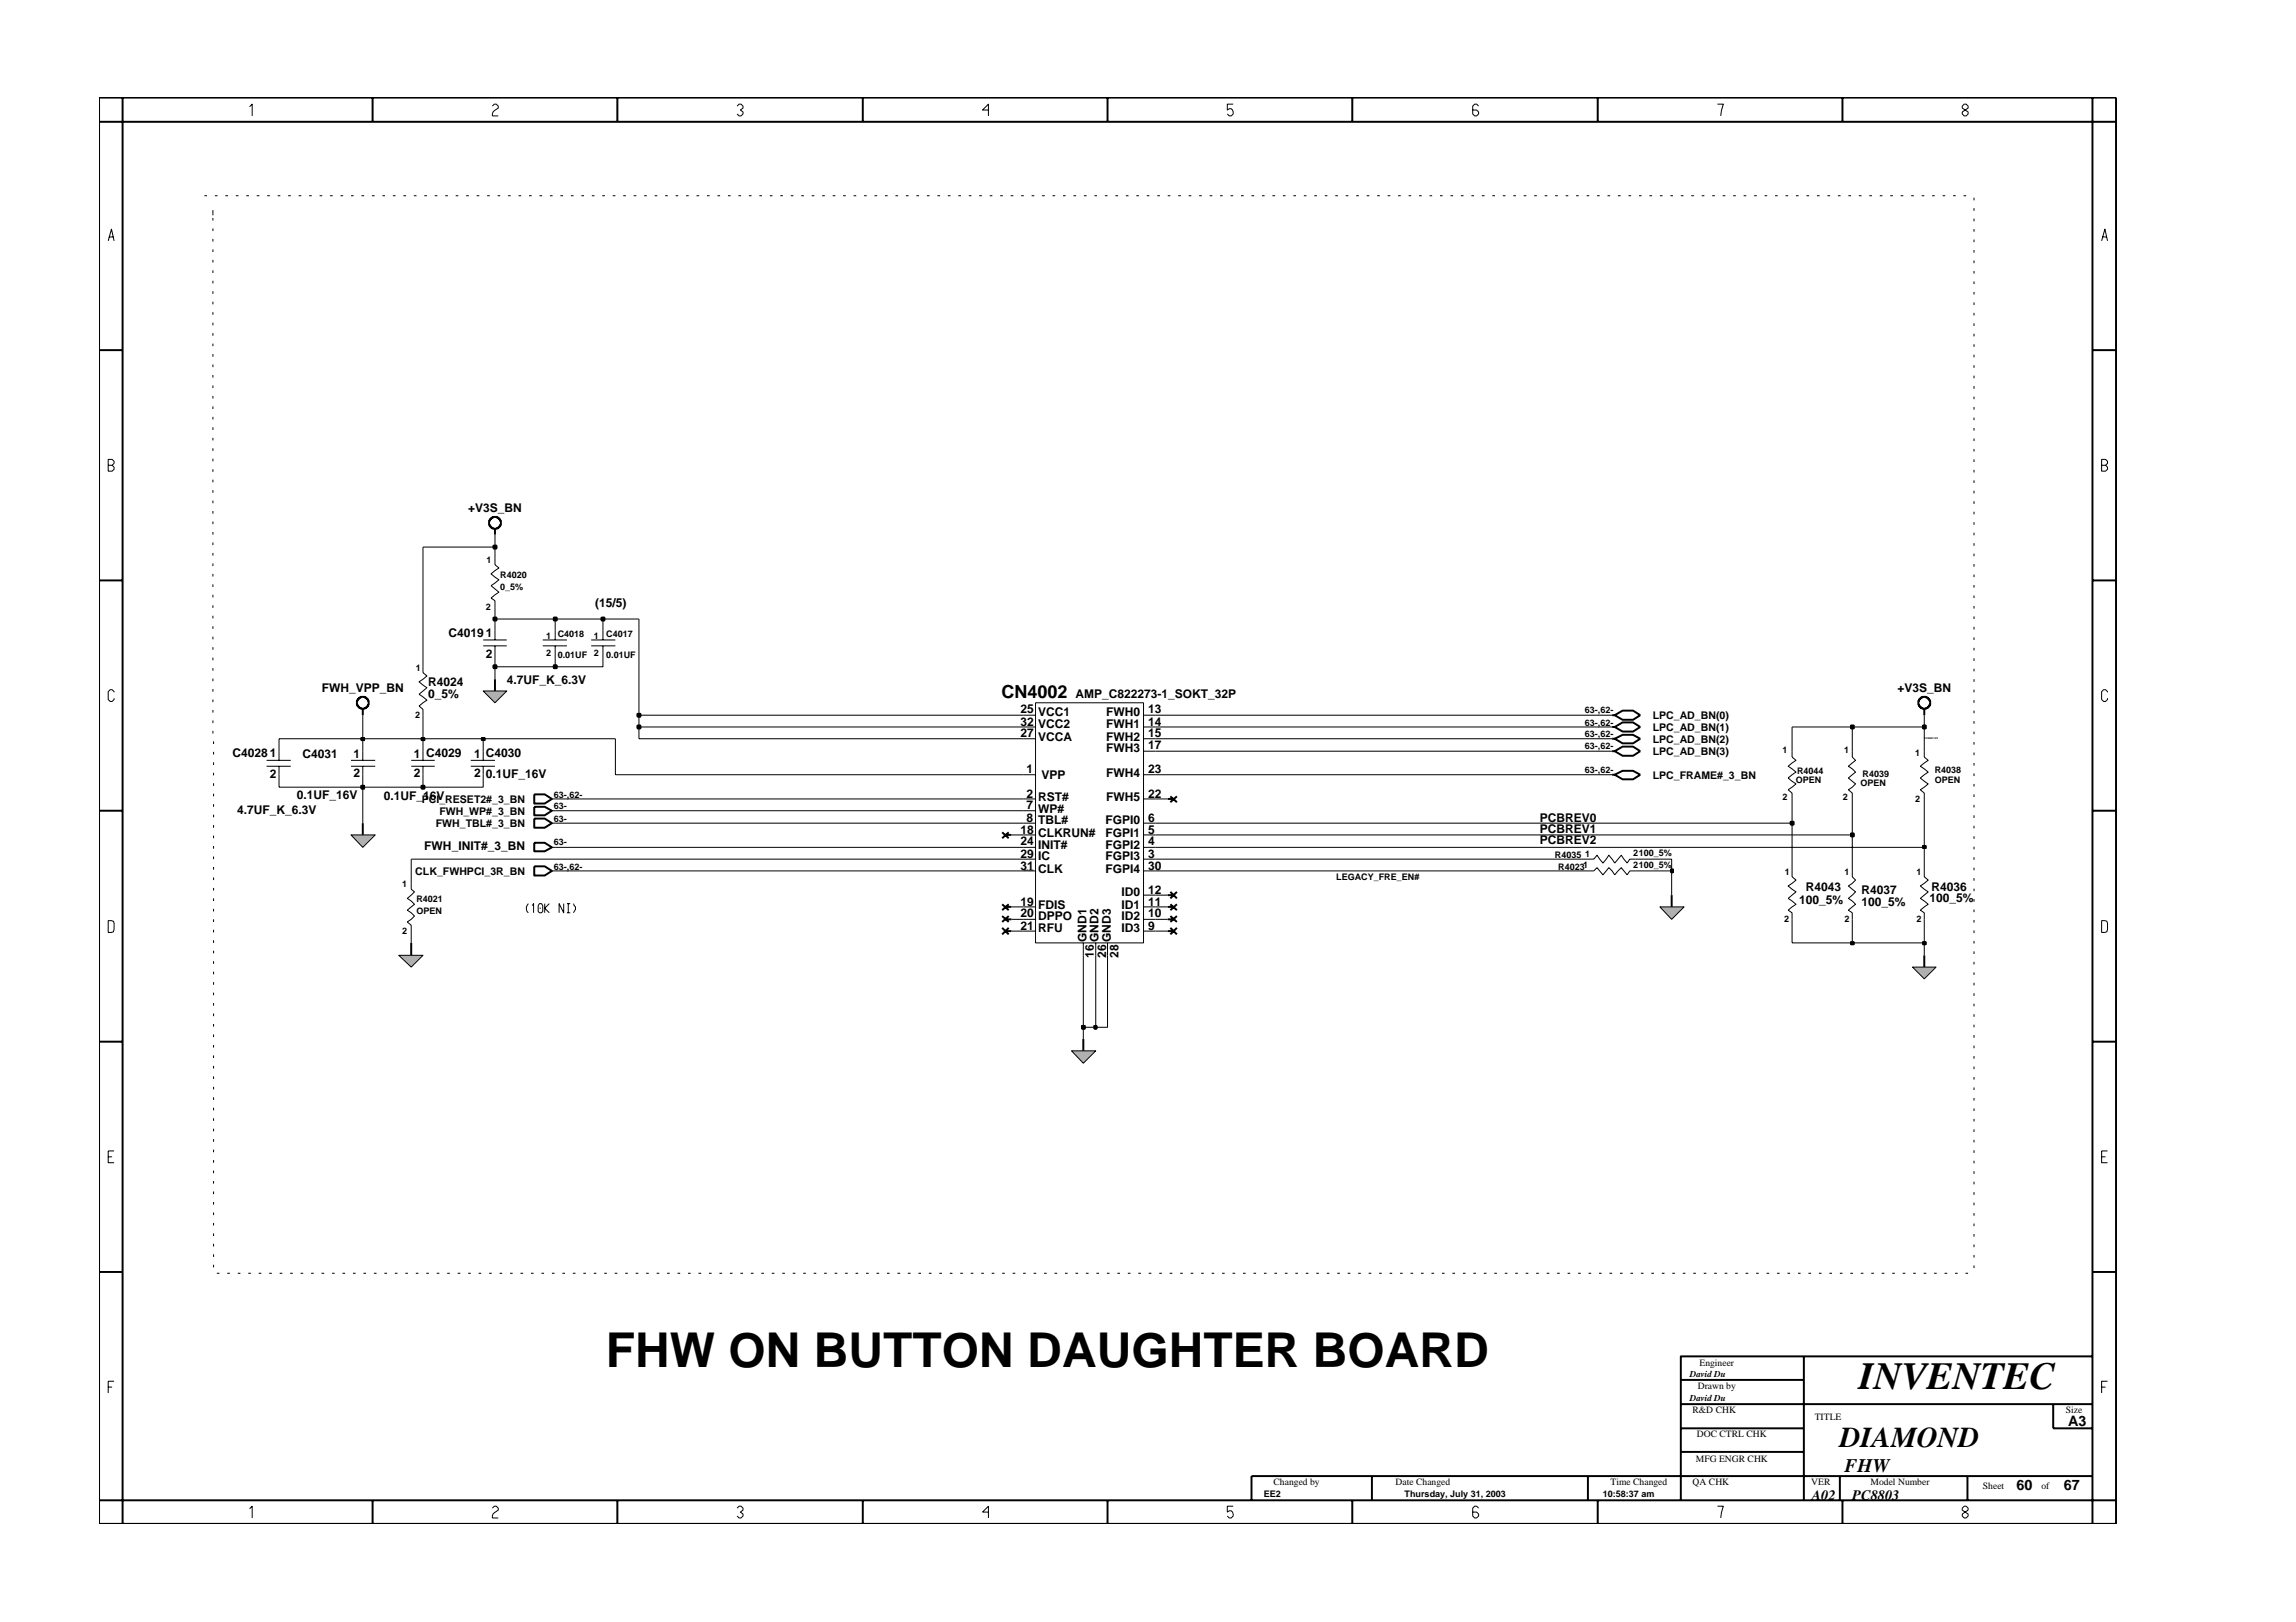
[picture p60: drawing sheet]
<svg xmlns="http://www.w3.org/2000/svg" width="297mm" height="210mm" viewBox="0 0 297 210" stroke-linecap="round" stroke-linejoin="round" font-family="sans-serif">
<defs><g id="words">
<text font-size="6.2" x="78.4" y="177">FHW ON BUTTON DAUGHTER BOARD</text>
<text font-size="5" x="240.5" y="179.7">INVENTEC</text>
<text font-size="3.7" x="238" y="187.3">DIAMOND</text>
<text font-size="2.5" x="238.6" y="190.4">FHW</text>
<text font-size="2.3" x="129.6" y="90.4">CN4002</text>
<g font-size="1.9">
<text x="267.6" y="184.6">A3</text>
<text x="234.4" y="194.1">A02</text>
<text x="239.6" y="194.1">PC8803</text>
<text x="260.9" y="192.9">60</text>
<text x="267" y="192.9">67</text>
</g>
<g font-size="1.6">
<text x="60.6" y="66.3">+V3S_BN</text>
<text x="58" y="82.4">C40191</text>
<text x="77" y="78.6">(15/5)</text>
<text x="41.6" y="89.6">FWH_VPP_BN</text>
<text x="55.4" y="88.8">R4024</text>
<text x="62.9" y="85.2">2</text>
<text x="65.6" y="88.5">4.7UF_K_6.3V</text>
<text x="245.5" y="89.6">+V3S_BN</text>
<text x="55.4" y="90.4">0_5%</text>
<text x="132" y="92.3">25</text>
<text x="132" y="93.9">32</text>
<text x="132" y="95.4">27</text>
<text x="134.3" y="92.7">VCC1</text>
<text x="134.3" y="94.2">VCC2</text>
<text x="134.3" y="95.8">VCCA</text>
<text x="139.1" y="90.3">AMP_C822273-1_SOKT_32P</text>
<text x="143.1" y="92.7">FWH0</text>
<text x="143.1" y="94.2">FWH1</text>
<text x="143.1" y="95.8">FWH2</text>
<text x="148.5" y="92.3">13</text>
<text x="148.5" y="93.9">14</text>
<text x="148.5" y="95.4">15</text>
<text x="30.1" y="98">C40281</text>
<text x="34.9" y="100.7">2</text>
<text x="39.1" y="98.1">C4031</text>
<text x="45.7" y="98.1">1</text>
<text x="45.7" y="100.5">2</text>
<text x="53.5" y="98.1">1 C4029</text>
<text x="53.5" y="100.5">2</text>
<text x="61.3" y="98.1">1 C4030</text>
<text x="61.3" y="100.5">2</text>
<text x="62.9" y="100.7">0.1UF_16V</text>
<text x="132.8" y="100.1">1</text>
<text x="134.7" y="100.8">VPP</text>
<text x="143.1" y="97.4">FWH3</text>
<text x="143.1" y="100.5">FWH4</text>
<text x="148.5" y="97">17</text>
<text x="148.5" y="100.1">23</text>
<text x="30.7" y="105.3">4.7UF_K_6.3V</text>
<text x="38.4" y="103.4">0.1UF_16V</text>
<text x="49.6" y="103.6">0.1UF_16V</text>
<text x="132" y="107.9">18</text>
<text x="132.8" y="103.2">2</text>
<text x="132.8" y="106.4">8</text>
<text x="132.8" y="104.7">7</text>
<text x="134.3" y="103.6">RST#</text>
<text x="134.3" y="106.7">TBL#</text>
<text x="134.3" y="105.1">WP#</text>
<text x="143" y="106.7">FGPI0</text>
<text x="143.1" y="103.6">FWH5</text>
<text x="148.5" y="103.2">22</text>
<text x="148.5" y="106.4">6</text>
<text x="148.5" y="107.9">5</text>
<text x="199.2" y="107.9">PCBREV1</text>
<text x="199.2" y="106.3">PCBREV0</text>
<text x="54.9" y="110">FWH_INIT#_3_BN</text>
<text x="132" y="109.4">24</text>
<text x="132" y="111">29</text>
<text x="132" y="112.5">31</text>
<text x="134.3" y="109.8">INIT#</text>
<text x="134.3" y="111.3">IC</text>
<text x="134.3" y="112.9">CLK</text>
<text x="134.3" y="108.3">CLKRUN#</text>
<text x="143" y="108.3">FGPI1</text>
<text x="143" y="109.8">FGPI2</text>
<text x="143" y="111.3">FGPI3</text>
<text x="143" y="112.9">FGPI4</text>
<text x="148.5" y="109.4">4</text>
<text x="148.5" y="111">3</text>
<text x="148.5" y="112.5">30</text>
<text x="199.2" y="109.2">PCBREV2</text>
<text x="132" y="118.7">20</text>
<text x="132" y="117.2">19</text>
<text x="134.3" y="119.1">DPPO</text>
<text x="134.3" y="117.6">FDIS</text>
<text x="145.1" y="116">ID0</text>
<text x="145.1" y="117.6">ID1</text>
<text x="145.1" y="119.1">ID2</text>
<text x="148.5" y="115.7">12</text>
<text x="148.5" y="117.2">11</text>
<text x="148.5" y="118.7">10</text>
<text x="232.8" y="117">100_5%</text>
<text x="233.6" y="115.2">R4043</text>
<text x="240.8" y="117.2">100_5%</text>
<text x="240.8" y="115.7">R4037</text>
<text x="249.6" y="116.8">100_5%</text>
<text x="249.9" y="115.2">R4036</text>
<text x="132" y="120.3">21</text>
<text x="134.3" y="120.6">RFU</text>
<text x="140.6" y="121.9" transform="rotate(-90 140.6 121.9)">GND1</text>
<text x="141.5" y="124" transform="rotate(-90 141.5 124)">16</text>
<text x="142.1" y="121.9" transform="rotate(-90 142.1 121.9)">GND2</text>
<text x="143.1" y="124" transform="rotate(-90 143.1 124)">26</text>
<text x="143.7" y="121.9" transform="rotate(-90 143.7 121.9)">GND3</text>
<text x="144.7" y="124" transform="rotate(-90 144.7 124)">28</text>
<text x="145.1" y="120.6">ID3</text>
<text x="148.5" y="120.3">9</text>
</g>
<g font-size="1.4">
<text x="213.8" y="94.6">LPC_AD_BN(1)</text>
<text x="213.8" y="93.1">LPC_AD_BN(0)</text>
<text x="213.8" y="100.8">LPC_FRAME#_3_BN</text>
<text x="213.8" y="97.7">LPC_AD_BN(3)</text>
<text x="213.8" y="96.1">LPC_AD_BN(2)</text>
<text x="54.6" y="103.9">PCI_RESET2#_3_BN</text>
<text x="56.4" y="107">FWH_TBL#_3_BN</text>
<text x="56.8" y="105.4">FWH_WP#_3_BN</text>
<text x="53.7" y="113.2">CLK_FWHPCI_3R_BN</text>
</g>
<g font-size="1.2">
<text x="62.9" y="72.8">1</text>
<text x="64.7" y="76.4">0_5%</text>
<text x="64.7" y="74.9">R4020</text>
<text x="62.9" y="78.9">2</text>
<text x="70.6" y="82.6">1</text>
<text x="72.2" y="82.4">C4018</text>
<text x="76.8" y="82.6">1</text>
<text x="78.4" y="82.4">C4017</text>
<text x="53.8" y="86.9">1</text>
<text x="70.6" y="84.9">2</text>
<text x="72.2" y="85.2">0.01UF</text>
<text x="76.8" y="84.9">2</text>
<text x="78.4" y="85.2">0.01UF</text>
<text x="53.7" y="92.9">2</text>
<text x="205" y="95.4">63-,62-</text>
<text x="205" y="93.9">63-,62-</text>
<text x="205" y="92.3">63-,62-</text>
<text x="205" y="100.1">63-,62-</text>
<text x="205" y="97">63-,62-</text>
<text x="230.6" y="97.5">1</text>
<text x="232.3" y="101.4">OPEN</text>
<text x="232.5" y="100.2">R4044</text>
<text x="238.6" y="97.5">1</text>
<text x="240.7" y="101.7">OPEN</text>
<text x="241" y="100.5">R4039</text>
<text x="247.8" y="97.8">1</text>
<text x="250.3" y="101.3">OPEN</text>
<text x="250.3" y="100.1">R4038</text>
<text x="71.7" y="104.7">63-</text>
<text x="71.7" y="106.4">63-</text>
<text x="71.7" y="103.2">63-,62-</text>
<text x="230.6" y="103.5">2</text>
<text x="238.4" y="103.5">2</text>
<text x="247.8" y="103.8">2</text>
<text x="71.7" y="112.5">63-,62-</text>
<text x="71.7" y="109.4">63-</text>
<text x="172.9" y="113.9">LEGACY_FRE_EN#</text>
<text x="201.2" y="111">R4035</text>
<text x="201.6" y="112.5">R40231</text>
<text x="205.1" y="110.8">1</text>
<text x="211.3" y="112.4">2100_5%</text>
<text x="211.3" y="110.8">2100_5%</text>
<text x="230.9" y="113.3">1</text>
<text x="238.6" y="113.3">1</text>
<text x="247.9" y="113.3">1</text>
<text x="52" y="114.8">1</text>
<text x="53.9" y="118.3">OPEN</text>
<text x="53.9" y="116.8">R4021</text>
<text x="230.8" y="119.3">2</text>
<text x="238.6" y="119.3">2</text>
<text x="247.9" y="119.3">2</text>
<text x="52" y="120.9">2</text>
<text x="218.6" y="178.2">David Du</text>
<text x="219.6" y="179.8">Drawn by</text>
<text x="219.9" y="176.7">Engineer</text>
<text x="218.6" y="181.3">David Du</text>
<text x="219" y="182.9">R&amp;D CHK</text>
<text x="234.8" y="183.8">TITLE</text>
<text x="267.3" y="182.9">Size</text>
<text x="219.4" y="189.2">MFG ENGR CHK</text>
<text x="219.5" y="186">DOC CTRL CHK</text>
<text x="163.5" y="193.7">EE2</text>
<text x="164.8" y="192.2">Changed by</text>
<text x="180.6" y="192.2">Date Changed</text>
<text x="181.7" y="193.7">Thursday, July 31, 2003</text>
<text x="207.4" y="193.7">10:58:37 am</text>
<text x="208.4" y="192.2">Time Changed</text>
<text x="219" y="192.2">QA CHK</text>
<text x="234.3" y="192.2">VER</text>
<text x="242" y="192.2">Model Number</text>
<text x="256.5" y="192.7">Sheet</text>
<text x="264.1" y="192.7">of</text>
</g>
<g font-size=".3">
<text x="248.9" y="95.6">POWER15/5</text>
<text x="132.4" y="112.7">CLK4/20</text>
</g>
</g></defs>
<path d="M248.9 123.6v1.6" fill="none" stroke="#000" stroke-width=".25"/>
<path d="M247.4 125.2h3.1l-1.6 1.5z" fill-rule="evenodd" fill="#b3b3b3" stroke="#000" stroke-width=".13"/>
<g fill="none" stroke="#000" stroke-width=".25">
<path d="M63.4 67.2l.2-.1a.61 .61 0 0 1 .9 0l.3 .3v.5l-.5 .5h-.5v-.1h-.2l-.2-.2v-.2h-.1zM64 68.4v.8M46.3 90.4h.2a.61 .61 0 0 1 .9 0l.3 .3v.5l-.5 .5h-.5v-.1h-.2l-.2-.2-.1-.7h.1zM46.9 91.8v.8M248.4 90.4h.1a.61 .61 0 0 1 .9 0l.3 .3v.5l-.5 .5h-.5v-.1h-.2l-.2-.2-.1-.7h.1zM248.9 91.8v.8M129.7 117l.8 .8M129.7 107.7l.8 .8M129.7 118.5l.8 .8M130.1 117.4h.7M130.1 108h.7M130.1 119h.7"/>
<path d="M130.5 117l-.8 .8M130.5 107.7l-.8 .8M130.5 118.5l-.8 .8M151.1 117.4h.7M151.1 119h.7M151.1 115.8h.7M151.1 103.4h.7M151.4 115.4l.9 .9M151.4 103.1l.9 .7M151.4 117l.9 .8M151.4 118.5l.9 .8M152.3 115.4l-.9 .9"/>
<path d="M152.3 103.1l-.9 .7M152.3 117l-.9 .8M152.3 118.5l-.9 .8M216.3 115.8v1.6M129.7 120.1l.8 .8M130.1 120.5h.7M130.5 120.1l-.8 .8M151.1 120.5h.7M151.4 120.1l.9 .8M152.3 120.1l-.9 .8"/>
</g>
<path d="M64 72.3v.8l.5 .4-1 .8 1 .7-1 .8 1 .8-1 .8 .5 .3v.9M54.7 86.3v.8l.5 .4-1 .7 1 .8-1 .8 1 .8-1 .8 .5 .4v.8M231.8 97.2v.8l.6 .4-1.1 .8 1.1 .7-1.1 .8 1.1 .7-1.1 .8 .5 .4v.8M239.6 97.2v.8l.5 .4-1 .8 1 .7-1 .8 1 .7-1 .8 .5 .4v.8M248.9 97.2v.8l.6 .4-1.1 .8 1.1 .7-1.1 .8 1.1 .7-1.1 .8 .5 .4v.8M53.2 114.3v.8l.4 .3-.9 .9 .9 .7-.9 .8 .9 .7-.9 .8 .5 .4v.8M205.4 112.7h.8l.4-.4 .8 .9 .7-.9 .8 .9 .8-.9 .8 .9 .3-.5h.8M205.4 111.2h.8l.4-.5 .8 1 .7-1 .8 1 .8-1 .8 1 .3-.5h.8M231.8 112.7v.8l.6 .4-1.1 .8 1.1 .7-1.1 .9 1.1 .7-1.1 .8 .5 .3v.9M239.6 112.7v.8l.5 .4-1 .8 1 .7-1 .9 1 .7-1 .8 .5 .3v.9M248.9 112.7v.8l.6 .4-1.1 .8 1.1 .7-1.1 .9 1.1 .7-1.1 .8 .5 .3v.9" fill="none" stroke="#000" stroke-width=".13"/>
<path d="M214.7 117.4h3.2l-1.6 1.6z" fill-rule="evenodd" fill="#b3b3b3" stroke="#000" stroke-width=".13"/>
<path d="M46.9 106.5v1.5M69.1 109.1h1.4l.9 .6-.9 .5h-1.4z" fill="none" stroke="#000" stroke-width=".25"/>
<g fill="none" stroke="#000" stroke-width=".13">
<path d="M45.4 98.4h3.1M45.4 99.2h3.1M46.9 97.2v1.2M46.9 99.2v1.1M53.2 98.4h3M53.2 99.2h3M54.7 97.2v1.2M54.7 99.2v1.1M60.9 98.4h3.1M60.9 99.2h3.1M62.5 97.2v1.2M62.5 99.2v1.1"/>
<path d="M71.4 109.7h.4"/>
</g>
<path d="M45.4 108h3.1l-1.6 1.7z" fill-rule="evenodd" fill="#b3b3b3" stroke="#000" stroke-width=".13"/>
<g fill="none" stroke="#000" stroke-width=".13">
<path d="M34.5 98.4h3.1M34.5 99.2h3.1M36.1 97.2v1.2M36.1 99.2v1.1M62.5 82.8h3.1M62.5 83.6h3.1M64 81.6v1.2M64 83.6v1.2M70.2 82.8h3.1M70.2 83.6h3.1M71.8 81.6v1.2M71.8 83.6v1.2"/>
<path d="M76.5 82.8h3.1M76.5 83.6h3.1M78 81.6v1.2M78 83.6v1.2M132.4 92.6h1.6M132.4 94.1h1.6M132.4 95.6h1.6M134 90.9h13.9v31.1h-13.9zM147.9 92.6h1.6M147.9 94.1h1.6M147.9 95.6h1.6M147.9 97.2h1.6"/>
<path d="M71.4 103.4h.4M71.4 104.9h.4M71.4 106.5h.4M71.4 112.7h.4M132.4 100.3h1.6M132.4 103.4h1.6M132.4 104.9h1.6M132.4 106.5h1.6M132.4 108h1.6M132.4 109.7h1.6M132.4 111.2h1.6M132.4 112.7h1.6"/>
<path d="M132.4 117.4h1.6M132.4 119h1.6M147.9 100.3h1.6M147.9 103.4h1.6M147.9 106.5h1.6M147.9 108h1.6M147.9 109.7h1.6M147.9 111.2h1.6M147.9 112.7h1.6M147.9 117.4h1.6M147.9 119h1.6M147.9 115.8h1.6"/>
<path d="M132.4 120.5h1.6M140.2 122v1.6M141.8 122v1.6M143.3 122v1.6M147.9 120.5h1.6"/>
</g>
<g fill="none" stroke="#000" stroke-width=".25">
<path d="M64 87.9v1.5M208.6 97.2h.3M208.6 95.6h.3M208.6 94.1h.3M208.6 92.6h.3M208.9 97.2l1-.6h1.4l.9 .6-.9 .6h-1.4zM208.9 95.6l1-.5h1.4l.9 .5-.9 .6h-1.4zM208.9 94.1l1-.6h1.4l.9 .6-.9 .6h-1.4zM208.9 92.6l1-.6h1.4l.9 .6-.9 .5h-1.4zM69.1 104.4h1.4l.9 .5-.9 .6h-1.4zM69.1 105.9h1.4l.9 .6-.9 .6h-1.4zM69.1 102.8h1.4l.9 .6-.9 .6h-1.4z"/>
<path d="M69.1 112.1h1.4l.9 .6-.9 .6h-1.4zM208.6 100.3h.3M208.9 100.3l1-.5h1.4l.9 .5-.9 .6h-1.4z"/>
</g>
<path d="M62.5 89.4h3.1l-1.6 1.5z" fill-rule="evenodd" fill="#b3b3b3" stroke="#000" stroke-width=".13"/>
<path d="M53.2 122v1.6" fill="none" stroke="#000" stroke-width=".25"/>
<path d="M51.6 123.6h3.1l-1.5 1.6z" fill-rule="evenodd" fill="#b3b3b3" stroke="#000" stroke-width=".13"/>
<path d="M140.2 134.5v1.5" fill="none" stroke="#000" stroke-width=".25"/>
<path d="M138.6 136h3.2l-1.6 1.6z" fill-rule="evenodd" fill="#b3b3b3" stroke="#000" stroke-width=".13"/>
<path d="M140.2 132.9v1.6" fill="none" stroke="#000" stroke-width=".13"/>
<path d="M140 132.8h.3v.3h-.3z" fill-rule="evenodd" fill="#c2c2c2" stroke="#000" stroke-width=".25"/>
<path d="M140 132.8h.3v.3h-.3z" fill="none" stroke="#000" stroke-width=".25"/>
<path d="M140.2 123.6v9.3h1.6" fill="none" stroke="#000" stroke-width=".13"/>
<path d="M141.6 132.8h.2v.3h-.2z" fill-rule="evenodd" fill="#c2c2c2" stroke="#000" stroke-width=".25"/>
<path d="M141.6 132.8h.2v.3h-.2z" fill="none" stroke="#000" stroke-width=".25"/>
<path d="M231.8 119v3h7.8M53.2 120.5v1.5M141.8 123.6v9.3h1.5v-9.3M248.9 122v1.6" fill="none" stroke="#000" stroke-width=".13"/>
<path d="M239.5 121.9h.3v.3h-.3z" fill-rule="evenodd" fill="#c2c2c2" stroke="#000" stroke-width=".25"/>
<path d="M239.5 121.9h.3v.3h-.3z" fill="none" stroke="#000" stroke-width=".25"/>
<path d="M239.6 119v3h9.3" fill="none" stroke="#000" stroke-width=".13"/>
<path d="M248.8 121.9h.3v.3h-.3z" fill-rule="evenodd" fill="#c2c2c2" stroke="#000" stroke-width=".25"/>
<path d="M248.8 121.9h.3v.3h-.3z" fill="none" stroke="#000" stroke-width=".25"/>
<path d="M53.2 111.2v3.1M71.8 112.7h60.6M130.8 119h1.6M130.8 117.4h1.6M149.5 119h1.6M149.5 117.4h1.6M149.5 115.8h1.6M149.5 112.7h55.9M211.6 112.7h4.7v3.1M248.9 119v3M130.8 120.5h1.6M149.5 120.5h1.6" fill="none" stroke="#000" stroke-width=".13"/>
<path d="M216.2 112.5h.2v.4h-.2z" fill-rule="evenodd" fill="#c2c2c2" stroke="#000" stroke-width=".25"/>
<path d="M216.2 112.5h.2v.4h-.2z" fill="none" stroke="#000" stroke-width=".25"/>
<path d="M53.2 111.2h79.2M71.8 109.7h60.6M149.5 109.7h99.4v3M149.5 111.2h55.9M211.6 111.2h4.7v1.5M231.8 106.5v6.2M239.6 108v4.7" fill="none" stroke="#000" stroke-width=".13"/>
<path d="M248.8 109.5h.3v.2h-.3z" fill-rule="evenodd" fill="#c2c2c2" stroke="#000" stroke-width=".25"/>
<path d="M248.8 109.5h.3v.2h-.3z" fill="none" stroke="#000" stroke-width=".25"/>
<path d="M130.8 108h1.6M149.5 108h90.1M248.9 103.4v6.3" fill="none" stroke="#000" stroke-width=".13"/>
<path d="M239.5 107.9h.3v.3h-.3z" fill-rule="evenodd" fill="#c2c2c2" stroke="#000" stroke-width=".25"/>
<path d="M239.5 107.9h.3v.3h-.3z" fill="none" stroke="#000" stroke-width=".25"/>
<path d="M46.9 101.9v4.6M71.8 106.5h60.6M149.5 106.5h82.3M239.6 103.4v4.6" fill="none" stroke="#000" stroke-width=".13"/>
<path d="M231.7 106.4h.3v.3h-.3z" fill-rule="evenodd" fill="#c2c2c2" stroke="#000" stroke-width=".25"/>
<path d="M231.7 106.4h.3v.3h-.3z" fill="none" stroke="#000" stroke-width=".25"/>
<path d="M36.1 100.3v1.6h10.8M71.8 104.9h60.6M71.8 103.4h60.6M149.5 103.4h1.6M231.8 103.4v3.1" fill="none" stroke="#000" stroke-width=".13"/>
<path d="M46.8 101.7h.3v.3h-.3z" fill-rule="evenodd" fill="#c2c2c2" stroke="#000" stroke-width=".25"/>
<path d="M46.8 101.7h.3v.3h-.3z" fill="none" stroke="#000" stroke-width=".25"/>
<path d="M46.9 100.3v1.6h7.8" fill="none" stroke="#000" stroke-width=".13"/>
<path d="M54.6 101.7h.3v.3h-.3z" fill-rule="evenodd" fill="#c2c2c2" stroke="#000" stroke-width=".25"/>
<path d="M54.6 101.7h.3v.3h-.3z" fill="none" stroke="#000" stroke-width=".25"/>
<path d="M36.1 97.2v-1.6h10.8v1.6M54.7 95.6v1.6M62.5 95.6v1.6M79.6 95.6v4.7h52.8M149.5 97.2h59.1M231.8 94.1v3.1M239.6 94.1v3.1M248.9 94.1v3.1M54.7 100.3v1.6h7.8v-1.6M149.5 100.3h59.1" fill="none" stroke="#000" stroke-width=".13"/>
<path d="M46.8 95.5h.3v.3h-.3z" fill-rule="evenodd" fill="#c2c2c2" stroke="#000" stroke-width=".25"/>
<path d="M46.8 95.5h.3v.3h-.3z" fill="none" stroke="#000" stroke-width=".25"/>
<path d="M46.9 92.6v3h7.8" fill="none" stroke="#000" stroke-width=".13"/>
<path d="M54.6 95.5h.3v.3h-.3z" fill-rule="evenodd" fill="#c2c2c2" stroke="#000" stroke-width=".25"/>
<path d="M54.6 95.5h.3v.3h-.3z" fill="none" stroke="#000" stroke-width=".25"/>
<path d="M54.7 92.6v3h7.8" fill="none" stroke="#000" stroke-width=".13"/>
<path d="M62.3 95.5h.4v.3h-.4z" fill-rule="evenodd" fill="#c2c2c2" stroke="#000" stroke-width=".25"/>
<path d="M62.3 95.5h.4v.3h-.4z" fill="none" stroke="#000" stroke-width=".25"/>
<path d="M62.5 95.6h17.1M82.7 94.1v1.5h49.7M149.5 95.6h59.1" fill="none" stroke="#000" stroke-width=".13"/>
<path d="M82.5 93.9h.3v.3h-.3z" fill-rule="evenodd" fill="#c2c2c2" stroke="#000" stroke-width=".25"/>
<path d="M82.5 93.9h.3v.3h-.3z" fill="none" stroke="#000" stroke-width=".25"/>
<path d="M82.7 92.6v1.5h49.7M149.5 94.1h59.1M231.8 94.1h7.8" fill="none" stroke="#000" stroke-width=".13"/>
<path d="M239.5 93.9h.3v.3h-.3z" fill-rule="evenodd" fill="#c2c2c2" stroke="#000" stroke-width=".25"/>
<path d="M239.5 93.9h.3v.3h-.3z" fill="none" stroke="#000" stroke-width=".25"/>
<path d="M239.6 94.1h9.3" fill="none" stroke="#000" stroke-width=".13"/>
<path d="M248.8 93.9h.3v.3h-.3z" fill-rule="evenodd" fill="#c2c2c2" stroke="#000" stroke-width=".25"/>
<path d="M248.8 93.9h.3v.3h-.3z" fill="none" stroke="#000" stroke-width=".25"/>
<path d="M248.9 92.6v1.5" fill="none" stroke="#000" stroke-width=".13"/>
<path d="M82.5 92.4h.3v.3h-.3z" fill-rule="evenodd" fill="#c2c2c2" stroke="#000" stroke-width=".25"/>
<path d="M82.5 92.4h.3v.3h-.3z" fill="none" stroke="#000" stroke-width=".25"/>
<path d="M54.7 70.8v15.5M64 86.3v1.6M82.7 80.1v12.5h49.7M149.5 92.6h59.1" fill="none" stroke="#000" stroke-width=".13"/>
<path d="M63.9 86.1h.3v.4h-.3z" fill-rule="evenodd" fill="#c2c2c2" stroke="#000" stroke-width=".25"/>
<path d="M63.9 86.1h.3v.4h-.3z" fill="none" stroke="#000" stroke-width=".25"/>
<path d="M64 84.8v1.5h7.8" fill="none" stroke="#000" stroke-width=".13"/>
<path d="M71.7 86.1h.3v.4h-.3z" fill-rule="evenodd" fill="#c2c2c2" stroke="#000" stroke-width=".25"/>
<path d="M71.7 86.1h.3v.4h-.3z" fill="none" stroke="#000" stroke-width=".25"/>
<path d="M64 80.1v1.5M71.8 84.8v1.5h6.2v-1.5M71.8 80.1v1.5M78 80.1v1.5" fill="none" stroke="#000" stroke-width=".13"/>
<path d="M63.9 79.9h.3v.4h-.3z" fill-rule="evenodd" fill="#c2c2c2" stroke="#000" stroke-width=".25"/>
<path d="M63.9 79.9h.3v.4h-.3z" fill="none" stroke="#000" stroke-width=".25"/>
<path d="M64 78.6v1.5h7.8" fill="none" stroke="#000" stroke-width=".13"/>
<path d="M71.7 79.9h.3v.4h-.3z" fill-rule="evenodd" fill="#c2c2c2" stroke="#000" stroke-width=".25"/>
<path d="M71.7 79.9h.3v.4h-.3z" fill="none" stroke="#000" stroke-width=".25"/>
<path d="M71.8 80.1h6.2" fill="none" stroke="#000" stroke-width=".13"/>
<path d="M77.8 79.9h.4v.4h-.4z" fill-rule="evenodd" fill="#c2c2c2" stroke="#000" stroke-width=".25"/>
<path d="M77.8 79.9h.4v.4h-.4z" fill="none" stroke="#000" stroke-width=".25"/>
<path d="M54.7 70.8h9.3v1.5M78 80.1h4.7" fill="none" stroke="#000" stroke-width=".13"/>
<path d="M63.9 70.6h.3v.4h-.3z" fill-rule="evenodd" fill="#c2c2c2" stroke="#000" stroke-width=".25"/>
<g fill="none" stroke="#000" stroke-width=".25">
<path d="M12.8 12.6h261v184.6h-261zM12.8 15.8h261M15.9 12.6v184.6M48.2 12.6v3.2M79.9 12.6v3.2M111.6 12.6v3.2M143.3 12.6v3.2M174.9 12.6v3.2M206.7 12.6v3.2M238.4 12.6v3.2M270.7 12.6v184.6M12.8 45.3h3.1"/>
<path d="M270.7 45.3h3.1M12.8 75.1h3.1M63.9 70.6h.3v.4h-.3zM270.7 75.1h3.1M12.8 104.9h3.1M270.7 104.9h3.1M12.8 134.8h3.1M270.7 134.8h3.1M12.8 164.6h3.1M217.5 178.6h15.9M233.4 175.5v18.7M270.7 175.5h-53.2v18.7"/>
<path d="M270.7 164.6h3.1M12.8 194.2h261M48.2 194.2v3M79.9 194.2v3M111.6 194.2v3M143.3 194.2v3M174.9 194.2v3M177.5 191v3.2M205.4 191v3.2M206.7 194.2v3M217.5 181.7h53.2M217.5 184.8h15.9"/>
<path d="M217.5 187.9h15.9M238 191v3.2M238.4 194.2v3M254.5 191v3.2M265.6 181.7v3.1h5.1M270.7 191h-108.8v3.2"/>
</g>
<g fill="none" stroke="#000" stroke-width=".13">
<path d="M32.3 13.8l.3-.3v1.5M63.7 13.7l.3-.2h.2l.3 .2v.3l-.5 .3-.3 .4v.3h.8M95.4 13.7l.2-.2h.3l.2 .2v.3l-.3 .2 .3 .3v.2l-.2 .3h-.3l-.2-.3M127.9 14.2h-.8l.8-.7v1.5M159.5 13.5h-.7v.7l.2-.1a.5 .5 0 0 1 .5 .6l-.2 .3h-.3l-.2-.3M191.3 13.7l-.3-.2h-.2l-.3 .2v1l.3 .3h.2l.3-.3v-.2l-.3-.3h-.5M222.2 13.5h.8l-.4 1.5M253.9 13.7l.2-.2h.3l.2 .2v.3l-.7 .5v.2l.2 .3h.3l.2-.3v-.2l-.7-.5zM14 31.2l.4-1.6 .4 1.6M14.1 30.7h.6M26.4 25.3h.4M27.5 27.2v.7"/>
<path d="M27.5 28.2v.3M27.5 29.6v.3M27.5 30.9v.4M27.5 32.3v.3M27.5 33.6v.4M27.5 35v.3M27.5 36.3v.4M27.5 37.7v.3M27.5 39v.4M27.8 25.3h.3M29.2 25.3h.3M30.5 25.3h.3"/>
<path d="M31.9 25.3h.3M33.2 25.3h.4M34.6 25.3h.3M35.9 25.3h.4M37.3 25.3h.3M38.6 25.3h.4M40 25.3h.3M41.3 25.3h.4M42.7 25.3h.3M44.1 25.3h.3M45.4 25.3h.3M46.8 25.3h.3"/>
<path d="M48.1 25.3h.4M49.5 25.3h.3M50.8 25.3h.4M52.2 25.3h.3M53.5 25.3h.4M54.9 25.3h.3M56.2 25.3h.4M57.6 25.3h.3M59 25.3h.3M60.3 25.3h.3M61.7 25.3h.3M63 25.3h.4"/>
<path d="M64.4 25.3h.3M65.7 25.3h.4M67.1 25.3h.3M68.4 25.3h.4M69.8 25.3h.3M71.1 25.3h.4M72.5 25.3h.3M73.9 25.3h.3M75.2 25.3h.4M76.6 25.3h.3M77.9 25.3h.4M79.3 25.3h.3"/>
<path d="M80.6 25.3h.4M82 25.3h.3M83.3 25.3h.4M84.7 25.3h.3M86 25.3h.4M87.4 25.3h.3M88.8 25.3h.3M90.1 25.3h.4M91.5 25.3h.3M92.8 25.3h.4M94.2 25.3h.3M95.5 25.3h.4"/>
<path d="M96.9 25.3h.3M98.2 25.3h.4M99.6 25.3h.3M101 25.3h.3M102.3 25.3h.3M103.7 25.3h.3M105 25.3h.4M106.4 25.3h.3M107.7 25.3h.4M109.1 25.3h.3M110.4 25.3h.4M111.8 25.3h.3"/>
<path d="M113.1 25.3h.4M114.5 25.3h.3M115.9 25.3h.3M117.2 25.3h.3M118.6 25.3h.3M119.9 25.3h.4M121.3 25.3h.3M122.6 25.3h.4M124 25.3h.3M125.3 25.3h.4M126.7 25.3h.3M128 25.3h.4"/>
<path d="M129.4 25.3h.3M130.8 25.3h.3M132.1 25.3h.3M133.5 25.3h.3M134.8 25.3h.4M136.2 25.3h.3M137.5 25.3h.4M138.9 25.3h.3M140.2 25.3h.4M141.6 25.3h.3M142.9 25.3h.4M144.3 25.3h.3"/>
<path d="M145.7 25.3h.3M147 25.3h.3M148.4 25.3h.3M149.7 25.3h.4M151.1 25.3h.3M152.4 25.3h.4M153.8 25.3h.3M155.1 25.3h.4M156.5 25.3h.3M157.8 25.3h.4M159.2 25.3h.3M160.6 25.3h.3"/>
<path d="M161.9 25.3h.3M163.3 25.3h.3M164.6 25.3h.4M166 25.3h.3M167.3 25.3h.4M168.7 25.3h.3M170 25.3h.4M171.4 25.3h.3M172.7 25.3h.4M174.1 25.3h.3M175.5 25.3h.3M176.8 25.3h.4"/>
<path d="M178.2 25.3h.3M179.5 25.3h.4M180.9 25.3h.3M182.2 25.3h.4M183.6 25.3h.3M184.9 25.3h.4M186.3 25.3h.3M187.6 25.3h.4M189 25.3h.3M190.4 25.3h.3M191.7 25.3h.4M193.1 25.3h.3"/>
<path d="M194.4 25.3h.4M195.8 25.3h.3M197.1 25.3h.4M198.5 25.3h.3M199.8 25.3h.4M201.2 25.3h.3M202.6 25.3h.3M203.9 25.3h.3M205.3 25.3h.3M206.6 25.3h.4M208 25.3h.3M209.3 25.3h.4"/>
<path d="M210.7 25.3h.3M212 25.3h.4M213.4 25.3h.3M214.7 25.3h.4M216.1 25.3h.3M217.5 25.3h.3M218.8 25.3h.3M220.2 25.3h.3M221.5 25.3h.4M222.9 25.3h.3M224.2 25.3h.4M225.6 25.3h.3"/>
<path d="M226.9 25.3h.4M228.3 25.3h.3M229.6 25.3h.4M231 25.3h.3M232.4 25.3h.3M233.7 25.3h.3M235.1 25.3h.3M236.4 25.3h.4M237.8 25.3h.3M239.1 25.3h.4M240.5 25.3h.3M241.8 25.3h.4"/>
<path d="M243.2 25.3h.3M244.5 25.3h.4M245.9 25.3h.3M247.3 25.3h.3M248.6 25.3h.3M250 25.3h.3M251.3 25.3h.4M252.7 25.3h.3M254 25.3h.4M255.4 25.6v.3M255.4 26.9v.4M255.4 28.3v.3"/>
<path d="M255.4 29.6v.4M255.4 31v.3M255.4 32.4v.3M255.4 33.7v.4M255.4 35.1v.3M255.4 36.4v.4M255.4 37.8v.3M255.4 39.1v.4M271.9 31.2l.4-1.6 .4 1.6M272 30.7h.6M14 59.5h.5l.3 .2v.3l-.3 .2 .3 .3v.2l-.3 .3h-.5zM27.5 40.4v.3"/>
<path d="M27.5 41.8v.3M27.5 43.1v.3M27.5 44.5v.3M27.5 45.8v.4M27.5 47.2v.3M27.5 48.5v.4M27.5 49.9v.3M27.5 51.2v.4M27.5 52.6v.3M27.5 53.9v.4M27.5 55.3v.3M27.5 56.7v.3"/>
<path d="M27.5 58v.3M27.5 59.4v.3M255.4 40.5v.3M255.4 41.8v.4M255.4 43.2v.3M255.4 44.5v.4M255.4 45.9v.3M255.4 47.3v.3M255.4 48.6v.4M255.4 50v.3M255.4 51.3v.4M255.4 52.7v.3"/>
<path d="M255.4 54v.4M255.4 55.4v.3M255.4 56.7v.4M255.4 58.1v.3M255.4 59.5v.3M271.9 59.5h.5l.3 .2v.3l-.3 .2 .3 .3v.2l-.3 .3h-.5zM14 60.2h.5M27.5 60.7v.4M27.5 62.1v.3M27.5 63.4v.4M27.5 64.8v.3M27.5 66.1v.4"/>
<path d="M27.5 67.5v.3M27.5 68.8v.4M27.5 70.2v.3M27.5 71.6v.3M27.5 72.9v.4M27.5 74.3v.3M27.5 75.6v.4M27.5 77v.3M27.5 78.3v.4M27.5 79.7v.3M64 69.2v1.6M255.4 60.8v.3"/>
<path d="M255.4 62.2v.3M255.4 63.5v.4M255.4 64.9v.3M255.4 66.2v.4M255.4 67.6v.3M255.4 68.9v.4M255.4 70.3v.3M255.4 71.6v.4M255.4 73v.3M255.4 74.4v.3M255.4 75.7v.3M255.4 77.1v.3"/>
<path d="M255.4 78.4v.4M255.4 79.8v.3M271.9 60.2h.5M14.8 89.6l-.3-.3h-.2l-.3 .2v1l.3 .3h.2l.3-.3v-.1M27.5 81v.4M27.5 82.4v.3M27.5 83.7v.4M27.5 85.1v.3M27.5 86.5v.3M27.5 87.8v.4M27.5 89.2v.3M27.5 90.5v.4"/>
<path d="M27.5 91.9v.3M27.5 93.2v.4M27.5 94.6v.3M27.6 95.9v.4M27.6 97.3v.3M27.6 98.7v.3M255.4 81.1v.4M255.4 82.5v.3M255.4 83.8v.4M255.4 85.2v.3M255.4 86.5v.4M255.4 87.9v.3"/>
<path d="M255.4 89.3v.3M255.4 90.6v.3M255.4 92v.3M255.4 93.3v.4M255.4 94.7v.3M255.4 96v.4M255.4 97.4v.3M255.4 98.7v.4M272.7 89.6l-.3-.3h-.3l-.2 .2v1l.2 .3h.3l.3-.3v-.1M14 119.1l.7 .1 .1 .3-.1 1.1-.7 .1zM27.6 100v.3M27.6 101.4v.3"/>
<path d="M27.6 102.7v.4M27.6 104.1v.3M27.6 105.4v.4M27.6 106.8v.3M27.6 108.1v.4M27.6 109.5v.3M27.6 110.8v.4M27.6 112.2v.3M27.6 113.6v.3M27.6 114.9v.3M27.6 116.3v.3M27.6 117.6v.4"/>
<path d="M27.6 119v.3M68.4 116.9a.78 .78 0 0 0 0 1.2M68.9 117.2l.1-.3v1.2M69.8 116.9h.2l.2 .3v.8l-.2 .1h-.2l-.2-.1v-.8zM69.9 117.4v.2M70.5 116.9v1.2M71.1 116.9l-.6 .6 .6 .6M72.9 116.9v1.2l-.6-1.2v1.2M73.3 116.9h.5M73.3 118.1h.5M73.5 116.9v1.2M74.2 116.9l.1 .3a.62 .62 0 0 1-.1 .9"/>
<path d="M255.4 100.1v.3M255.4 101.4v.4M255.4 102.8v.3M255.4 104.2v.3M255.4 105.5v.3M255.4 106.9v.3M255.4 108.2v.4M255.4 109.6v.3M255.4 110.9v.4M255.4 112.3v.3M255.4 113.6v.4M255.4 115v.3"/>
<path d="M255.4 116.3v.4M255.4 117.7v.3M255.4 119.1v.3M271.9 119.1l.7 .1 .1 .3-.1 1.1-.7 .1zM27.6 120.3v.4M27.6 121.7v.3M27.6 123v.4M27.6 124.4v.3M27.6 125.7v.4M27.6 127.1v.3M27.6 128.5v.3M27.6 129.8v.3"/>
<path d="M27.6 131.2v.3M27.6 132.5v.4M27.6 133.9v.3M27.6 135.2v.4M27.6 136.6v.3M27.6 137.9v.4M27.6 139.3v.3M255.4 120.4v.3M255.4 121.8v.3M255.4 123.1v.4M255.4 124.5v.3M255.4 125.8v.4"/>
<path d="M255.4 127.2v.3M255.4 128.5v.4M255.4 129.9v.3M255.4 131.2v.4M255.4 132.6v.3M255.4 134v.3M255.4 135.3v.4M255.4 136.7v.3M255.4 138v.4M255.4 139.4v.3M14 149.7h.5M14.8 148.9h-.8v1.6h.8"/>
<path d="M27.6 140.6v.4M27.6 142v.3M27.6 143.4v.3M27.6 144.7v.3M27.6 146.1v.3M27.6 147.4v.4M27.6 148.8v.3M27.6 150.1v.4M27.6 151.5v.3M27.6 152.8v.4M27.6 154.2v.3M27.6 155.5v.4"/>
<path d="M27.6 156.9v.3M27.6 158.3v.3M27.6 159.6v.3M255.4 140.7v.4M255.4 142.1v.3M255.4 143.4v.4M255.4 144.8v.3M255.4 146.1v.4M255.4 147.5v.3M255.4 148.9v.3M255.4 150.2v.4M255.4 151.6v.3"/>
<path d="M255.4 152.9v.4M255.4 154.3v.3M255.4 155.6v.4M255.4 157v.3M255.4 158.3v.4M255.4 159.7v.3M271.9 149.7h.5M272.7 148.9h-.8v1.6h.8M14 179.5h.5M14.8 178.7h-.8v1.6M27.6 161v.3M27.6 162.3v.4"/>
<path d="M27.6 163.7v.3M28.1 164.8h.3M29.4 164.8h.3M30.8 164.8h.3M32.1 164.8h.4M33.5 164.8h.3M34.8 164.8h.4M36.2 164.8h.3M37.5 164.8h.4M38.9 164.8h.3M40.2 164.8h.4M41.6 164.8h.3"/>
<path d="M43 164.8h.3M44.3 164.8h.3M45.7 164.8h.3M47 164.8h.4M48.4 164.8h.3M49.7 164.8h.4M51.1 164.8h.3M52.4 164.8h.4M53.8 164.8h.3M55.1 164.8h.4M56.5 164.8h.3M57.9 164.8h.3"/>
<path d="M59.2 164.8h.3M60.6 164.8h.3M61.9 164.8h.4M63.3 164.8h.3M64.6 164.8h.4M66 164.8h.3M67.3 164.8h.4M68.7 164.8h.3M70 164.8h.4M71.4 164.8h.3M72.8 164.8h.3M74.1 164.8h.4"/>
<path d="M75.5 164.8h.3M76.8 164.8h.4M78.2 164.8h.3M79.5 164.8h.4M80.9 164.8h.3M82.2 164.8h.4M83.6 164.8h.3M84.9 164.8h.4M86.3 164.8h.3M87.7 164.8h.3M89 164.8h.4M90.4 164.8h.3"/>
<path d="M91.7 164.8h.4M93.1 164.8h.3M94.4 164.8h.4M95.8 164.8h.3M97.1 164.8h.4M98.5 164.8h.3M99.9 164.8h.3M101.2 164.8h.3M102.6 164.8h.3M103.9 164.8h.4M105.3 164.8h.3M106.6 164.8h.4"/>
<path d="M108 164.8h.3M109.3 164.8h.4M110.7 164.8h.3M112 164.8h.4M113.4 164.8h.3M114.8 164.8h.3M116.1 164.8h.3M117.5 164.8h.3M118.8 164.8h.4M120.2 164.8h.3M121.5 164.8h.4M122.9 164.8h.3"/>
<path d="M124.2 164.8h.4M125.6 164.8h.3M126.9 164.8h.4M128.3 164.8h.3M129.7 164.8h.3M131 164.8h.3M132.4 164.8h.3M133.7 164.8h.4M135.1 164.8h.3M136.4 164.8h.4M137.8 164.8h.3M139.1 164.8h.4"/>
<path d="M140.5 164.8h.3M141.8 164.8h.4M143.2 164.8h.3M144.6 164.8h.3M145.9 164.8h.3M147.3 164.8h.3M148.6 164.8h.4M150 164.8h.3M151.3 164.8h.4M152.7 164.8h.3M154 164.8h.4M155.4 164.8h.3"/>
<path d="M156.7 164.8h.4M158.1 164.8h.3M159.5 164.8h.3M160.8 164.8h.3M162.2 164.8h.3M163.5 164.8h.4M164.9 164.8h.3M166.2 164.8h.4M167.6 164.8h.3M168.9 164.8h.4M170.3 164.8h.3M171.6 164.8h.4"/>
<path d="M173 164.8h.3M174.4 164.8h.3M175.7 164.8h.4M177.1 164.8h.3M178.4 164.8h.4M179.8 164.8h.3M181.1 164.8h.4M182.5 164.8h.3M183.8 164.8h.4M185.2 164.8h.3M186.5 164.8h.4M187.9 164.8h.3"/>
<path d="M189.3 164.8h.3M190.6 164.8h.4M192 164.8h.3M193.3 164.8h.4M194.7 164.8h.3M196 164.8h.4M197.4 164.8h.3M198.7 164.8h.4M200.1 164.8h.3M201.5 164.8h.3M202.8 164.8h.3M204.2 164.8h.3"/>
<path d="M205.5 164.8h.4M206.9 164.8h.3M208.2 164.8h.4M209.6 164.8h.3M210.9 164.8h.4M212.3 164.8h.3M213.6 164.8h.4M215 164.8h.3M216.4 164.8h.3M217.7 164.8h.3M219.1 164.8h.3M220.4 164.8h.4"/>
<path d="M221.8 164.8h.3M223.1 164.8h.4M224.5 164.8h.3M225.8 164.8h.4M227.2 164.8h.3M228.5 164.8h.4M229.9 164.8h.3M231.3 164.8h.3M232.6 164.8h.3M234 164.8h.3M235.3 164.8h.4M236.7 164.8h.3"/>
<path d="M238 164.8h.4M239.4 164.8h.3M240.7 164.8h.4M242.1 164.8h.3M243.4 164.8h.4M244.8 164.8h.3M246.2 164.8h.3M247.5 164.8h.3M248.9 164.8h.3M250.2 164.8h.4M251.6 164.8h.3M252.9 164.8h.4"/>
<path d="M254.3 164.8h.3M255.4 161.1v.3M255.4 162.4v.3M255.4 163.8v.3M271.9 179.5h.5M272.7 178.7h-.8v1.6M32.3 195.3l.3-.4v1.5M63.7 195.2l.3-.3h.2l.3 .3v.2l-.7 .5-.1 .3v.2h.8M95.4 195.2l.2-.3h.3l.2 .3v.2l-.3 .3 .3 .2v.3l-.2 .2h-.3l-.2-.2M127.9 195.7h-.8l.8-.8v1.5M159.5 194.9h-.7v.8l.2-.2a.5 .5 0 0 1 .5 .7l-.2 .2h-.3l-.2-.2M191.3 195.2l-.3-.3h-.2l-.3 .3v1l.3 .2h.2l.3-.2v-.3l-.3-.2h-.5"/>
<path d="M222.2 194.9h.8l-.4 1.5M254.1 194.9l-.2 .3v.2l.7 .5v.3l-.2 .2h-.3l-.2-.2v-.3l.7-.5v-.2l-.2-.3z"/>
</g>
<use href="#words"/>
</svg>
